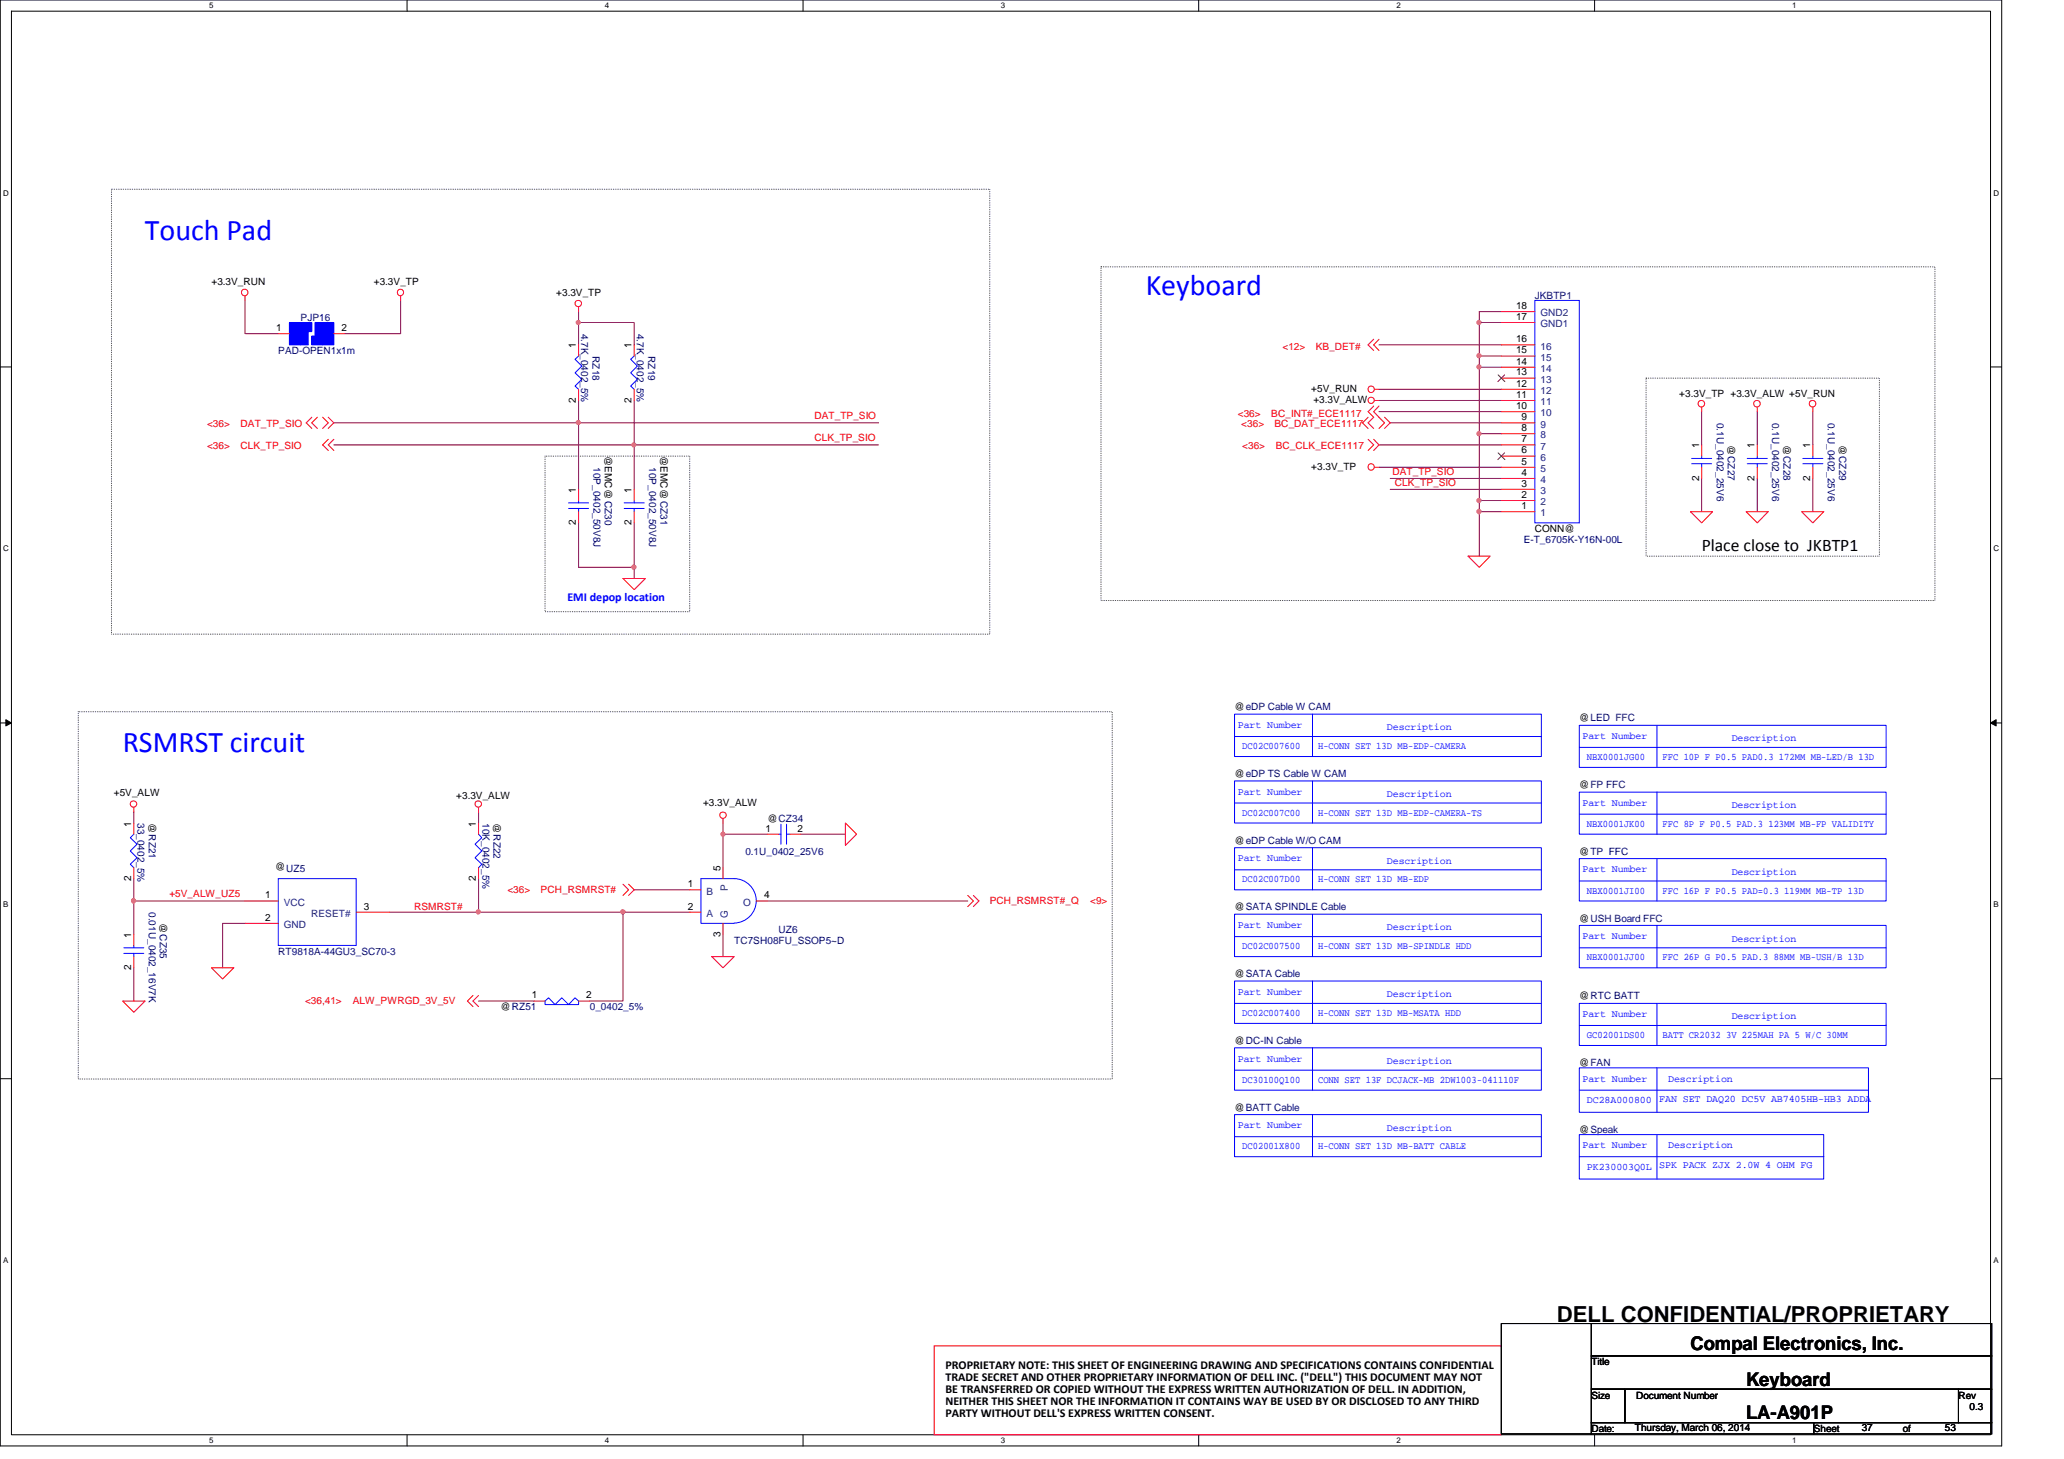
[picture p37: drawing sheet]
<svg xmlns="http://www.w3.org/2000/svg" width="297mm" height="210mm" viewBox="0 0 297 210" stroke-linecap="round" stroke-linejoin="round" font-family="sans-serif">
<defs><g id="words">
<g font-size="4.3" fill="#00f">
<text x="20.9" y="34.5">Touch Pad</text>
<text x="164.9" y="42.5">Keyboard</text>
<text x="17.7" y="108.1">RSMRST circuit</text>
</g>
<text font-size="3.2" x="224.1" y="190.2">DELL CONFIDENTIAL/PROPRIETARY</text>
<g font-size="2.7">
<text x="243.3" y="194.3">Compal Electronics, Inc.</text>
<text x="251.3" y="199.4">Keyboard</text>
<text x="251.3" y="204.2">LA-A901P</text>
</g>
<text font-size="2.5" x="244.9" y="79.2">Place close to JKBTP1</text>
<text font-size="1.7" fill="#00f" x="81.7" y="86.5">EMI depop location</text>
<g font-size="1.7">
<text x="136.1" y="196.9">PROPRIETARY NOTE: THIS SHEET OF ENGINEERING DRAWING AND SPECIFICATIONS CONTAINS CONFIDENTIAL</text>
<text x="136.1" y="198.6">TRADE SECRET AND OTHER PROPRIETARY INFORMATION OF DELL INC. (&quot;DELL&quot;) THIS DOCUMENT MAY NOT</text>
<text x="136.1" y="200.4">BE TRANSFERRED OR COPIED WITHOUT THE EXPRESS WRITTEN AUTHORIZATION OF DELL. IN ADDITION,</text>
<text x="136.1" y="202.1">NEITHER THIS SHEET NOR THE INFORMATION IT CONTAINS WAY BE USED BY OR DISCLOSED TO ANY THIRD</text>
<text x="136.1" y="203.8">PARTY WITHOUT DELL'S EXPRESS WRITTEN CONSENT.</text>
</g>
<g font-size="1.4">
<text x="30.4" y="41.1">+3.3V_RUN</text>
<text x="53.8" y="41.1">+3.3V_TP</text>
<text x="39.7" y="47.6">1</text>
<text x="49.1" y="47.6">2</text>
<text x="80" y="42.6">+3.3V_TP</text>
<text x="218.2" y="46">17</text>
<text x="218.2" y="44.5">18</text>
<text x="82.9" y="50.1" transform="rotate(-90 82.9 50.1)">1</text>
<text x="90.9" y="50.1" transform="rotate(-90 90.9 50.1)">1</text>
<text x="218.2" y="52.5">14</text>
<text x="218.2" y="50.8">15</text>
<text x="218.2" y="49.2">16</text>
<text x="82.9" y="57.9" transform="rotate(-90 82.9 57.9)">2</text>
<text x="90.9" y="57.9" transform="rotate(-90 90.9 57.9)">2</text>
<text x="188.7" y="56.4">+5V_RUN</text>
<text x="189" y="58">+3.3V_ALW</text>
<text x="218.2" y="58.8">10</text>
<text x="218.2" y="57.2">11</text>
<text x="218.2" y="55.6">12</text>
<text x="218.2" y="54">13</text>
<text x="241.7" y="57.1">+3.3V_TP +3.3V_ALW +5V_RUN</text>
<text x="87" y="65.6" transform="rotate(90 87 65.6)">@EMC@CZ30</text>
<text x="95" y="65.6" transform="rotate(90 95 65.6)">@EMC@CZ31</text>
<text x="219" y="65.2">6</text>
<text x="219" y="63.6">7</text>
<text x="219" y="62">8</text>
<text x="219" y="60.5">9</text>
<text x="244.5" y="64.5" transform="rotate(-90 244.5 64.5)">1</text>
<text x="248.7" y="64" transform="rotate(90 248.7 64)">@CZ27</text>
<text x="252.5" y="64.5" transform="rotate(-90 252.5 64.5)">1</text>
<text x="256.7" y="64" transform="rotate(90 256.7 64)">@CZ28</text>
<text x="260.5" y="64.5" transform="rotate(-90 260.5 64.5)">1</text>
<text x="264.7" y="64" transform="rotate(90 264.7 64)">@CZ29</text>
<text x="82.9" y="70.9" transform="rotate(-90 82.9 70.9)">1</text>
<text x="90.9" y="70.9" transform="rotate(-90 90.9 70.9)">1</text>
<text x="188.7" y="67.6">+3.3V_TP</text>
<text x="219" y="71.6">2</text>
<text x="219" y="70">3</text>
<text x="219" y="68.5">4</text>
<text x="219" y="66.8">5</text>
<text x="244.5" y="69.1" transform="rotate(-90 244.5 69.1)">2</text>
<text x="252.5" y="69.1" transform="rotate(-90 252.5 69.1)">2</text>
<text x="260.5" y="69.1" transform="rotate(-90 260.5 69.1)">2</text>
<text x="82.9" y="75.5" transform="rotate(-90 82.9 75.5)">2</text>
<text x="90.9" y="75.5" transform="rotate(-90 90.9 75.5)">2</text>
<text x="219" y="73.2">1</text>
<text x="220.9" y="76.6">CONN@</text>
<text x="177.7" y="102.2">@eDP Cable W CAM</text>
<text x="227.3" y="103.8">@LED FFC</text>
<text x="177.7" y="111.8">@eDP TS Cable W CAM</text>
<text x="227.3" y="113.4">@FP FFC</text>
<text x="16.4" y="114.5">+5V_ALW</text>
<text x="18.9" y="118.9" transform="rotate(-90 18.9 118.9)">1</text>
<text x="21.4" y="118.4" transform="rotate(90 21.4 118.4)">@RZ21</text>
<text x="65.7" y="115">+3.3V_ALW</text>
<text x="68.5" y="118.9" transform="rotate(-90 68.5 118.9)">1</text>
<text x="71" y="118.4" transform="rotate(90 71 118.4)">@RZ22</text>
<text x="101.2" y="116">+3.3V_ALW</text>
<text x="110.1" y="119.6">1</text>
<text x="110.4" y="118.2">@CZ34</text>
<text x="114.8" y="119.6">2</text>
<text x="39.6" y="125.2">@UZ5</text>
<text x="103.7" y="125.3" transform="rotate(-90 103.7 125.3)">5</text>
<text x="177.7" y="121.4">@eDP Cable W/O CAM</text>
<text x="227.3" y="123">@TP FFC</text>
<text x="18.9" y="126.7" transform="rotate(-90 18.9 126.7)">2</text>
<text x="38.1" y="129.2">1</text>
<text x="52.4" y="130.9">3</text>
<text x="68.5" y="126.7" transform="rotate(-90 68.5 126.7)">2</text>
<text x="99" y="127.6">1</text>
<text x="99" y="130.9">2</text>
<text x="110" y="129.2">4</text>
<text x="177.7" y="131">@SATA SPINDLE Cable</text>
<text x="18.9" y="134.9" transform="rotate(-90 18.9 134.9)">1</text>
<text x="23" y="132.8" transform="rotate(90 23 132.8)">@CZ35</text>
<text x="38.1" y="132.5">2</text>
<text x="103.7" y="134.7" transform="rotate(-90 103.7 134.7)">3</text>
<text x="227.3" y="132.6">@USH Board FFC</text>
<text x="18.9" y="139.5" transform="rotate(-90 18.9 139.5)">2</text>
<text x="76.5" y="143.6">1</text>
<text x="84.4" y="143.6">2</text>
<text x="177.7" y="140.6">@SATA Cable</text>
<text x="227.3" y="143.8">@RTC BATT</text>
<text x="72" y="145.4">@RZ51</text>
<text x="177.7" y="150.2">@DC-IN Cable</text>
<text x="227.3" y="153.4">@FAN</text>
<text x="177.7" y="159.8">@BATT Cable</text>
<text x="227.3" y="163">@Speak</text>
<text x="229" y="196.4">Title</text>
<text x="229" y="201.2">Size</text>
<text x="235.5" y="201.2">Document Number</text>
<text x="281.9" y="201.2">Rev</text>
<text x="283.5" y="202.8">0.3</text>
<text x="229" y="206">Date:</text>
<text x="235.3" y="205.9">Thursday, March 06, 2014</text>
<text x="261" y="206">Sheet</text>
<text x="267.9" y="205.9">37</text>
<text x="273.9" y="206">of</text>
<text x="279.9" y="205.9">53</text>
</g>
<g font-size="1.4" fill="#000080">
<text x="43.3" y="46.2">PJP16</text>
<text x="220.9" y="43">JKBTP1</text>
<text x="40" y="51">PAD-OPEN1x1m</text>
<text x="83.6" y="48" transform="rotate(90 83.6 48)">4.7K_0402_5%</text>
<text x="85.3" y="51.2" transform="rotate(90 85.3 51.2)">RZ18</text>
<text x="91.6" y="48" transform="rotate(90 91.6 48)">4.7K_0402_5%</text>
<text x="93.3" y="51.2" transform="rotate(90 93.3 51.2)">RZ19</text>
<text x="247.1" y="60.8" transform="rotate(90 247.1 60.8)">0.1U_0402_25V6</text>
<text x="255.1" y="60.8" transform="rotate(90 255.1 60.8)">0.1U_0402_25V6</text>
<text x="263.1" y="60.8" transform="rotate(90 263.1 60.8)">0.1U_0402_25V6</text>
<text x="85.4" y="67.2" transform="rotate(90 85.4 67.2)">10P_0402_50V8J</text>
<text x="93.4" y="67.2" transform="rotate(90 93.4 67.2)">10P_0402_50V8J</text>
<text x="219.3" y="78.2">E-T_6705K-Y16N-00L</text>
<text x="19.8" y="118.4" transform="rotate(90 19.8 118.4)">33_0402_5%</text>
<text x="69.4" y="118.4" transform="rotate(90 69.4 118.4)">10K_0402_5%</text>
<text x="107.3" y="123">0.1U_0402_25V6</text>
<text x="21.4" y="131.2" transform="rotate(90 21.4 131.2)">0.01U_0402_16V7K</text>
<text x="40" y="137.4">RT9818A-44GU3_SC70-3</text>
<text x="105.7" y="135.8">TC7SH08FU_SSOP5~D</text>
<text x="112.1" y="134.2">UZ6</text>
<text x="84.9" y="145.4">0_0402_5%</text>
</g>
<g font-size="1.4" fill="#004080">
<text x="221.7" y="47.1">GND1</text>
<text x="221.7" y="45.5">GND2</text>
<text x="221.7" y="53.5">14</text>
<text x="221.7" y="51.9">15</text>
<text x="221.7" y="50.3">16</text>
<text x="221.7" y="59.9">10</text>
<text x="221.7" y="58.3">11</text>
<text x="221.7" y="56.7">12</text>
<text x="221.7" y="55.1">13</text>
<text x="221.7" y="64.7">7</text>
<text x="221.7" y="63.1">8</text>
<text x="221.7" y="61.5">9</text>
<text x="221.7" y="71.1">3</text>
<text x="221.7" y="69.5">4</text>
<text x="221.7" y="67.9">5</text>
<text x="221.7" y="66.3">6</text>
<text x="221.7" y="74.3">1</text>
<text x="221.7" y="72.7">2</text>
<text x="40.8" y="130.3">VCC</text>
<text x="44.8" y="131.9">RESET#</text>
<text x="101.7" y="128.7">B</text>
<text x="101.7" y="131.9">A</text>
<text x="104.7" y="128.2" transform="rotate(-90 104.7 128.2)">P</text>
<text x="107" y="130.3">O</text>
<text x="40.8" y="133.5">GND</text>
<text x="104.7" y="132" transform="rotate(-90 104.7 132)">G</text>
</g>
<g font-size="1.4" fill="#f00">
<text x="184.6" y="50.3">&lt;12&gt;</text>
<text x="189.4" y="50.3">KB_DET#</text>
<text x="178.1" y="59.9">&lt;36&gt;</text>
<text x="183" y="59.9">BC_INT#_ECE1117</text>
<text x="29.8" y="64.6">&lt;36&gt;</text>
<text x="29.8" y="61.4">&lt;36&gt;</text>
<text x="34.6" y="64.6">CLK_TP_SIO</text>
<text x="34.6" y="61.4">DAT_TP_SIO</text>
<text x="117.2" y="63.5">CLK_TP_SIO</text>
<text x="117.2" y="60.3">DAT_TP_SIO</text>
<text x="178.6" y="61.4">&lt;36&gt;</text>
<text x="178.8" y="64.6">&lt;36&gt;</text>
<text x="183.4" y="61.4">BC_DAT_ECE1117</text>
<text x="183.6" y="64.6">BC_CLK_ECE1117</text>
<text x="200.4" y="68.3">DAT_TP_SIO</text>
<text x="200.7" y="69.8">CLK_TP_SIO</text>
<text x="24.4" y="129.1">+5V_ALW_UZ5</text>
<text x="59.6" y="130.9">RSMRST#</text>
<text x="73" y="128.4">&lt;36&gt;</text>
<text x="77.8" y="128.4">PCH_RSMRST#</text>
<text x="142.4" y="130">PCH_RSMRST#_Q</text>
<text x="156.9" y="130">&lt;9&gt;</text>
<text x="43.9" y="144.4">&lt;36,41&gt;</text>
<text x="50.8" y="144.4">ALW_PWRGD_3V_5V</text>
</g>
<g font-size="1.4" fill="#00f">
<text x="178.1" y="104.7">Part Number</text>
<text x="178.8" y="107.8">DC02C007600</text>
<text x="189.7" y="107.8">H-CONN SET 13D MB-EDP-CAMERA</text>
<text x="199.6" y="105">Description</text>
<text x="227.7" y="106.3">Part Number</text>
<text x="249.2" y="106.6">Description</text>
<text x="228.4" y="109.3">NBX0001JG00</text>
<text x="239.3" y="109.3">FFC 10P F P0.5 PAD0.3 172MM MB-LED/B 13D</text>
<text x="178.1" y="114.3">Part Number</text>
<text x="178.8" y="117.3">DC02C007C00</text>
<text x="189.7" y="117.3">H-CONN SET 13D MB-EDP-CAMERA-TS</text>
<text x="199.6" y="114.6">Description</text>
<text x="227.7" y="115.9">Part Number</text>
<text x="228.4" y="119">NBX0001JK00</text>
<text x="239.3" y="119">FFC 8P F P0.5 PAD.3 123MM MB-FP VALIDITY</text>
<text x="249.2" y="116.2">Description</text>
<text x="178.1" y="123.9">Part Number</text>
<text x="199.6" y="124.2">Description</text>
<text x="227.7" y="125.5">Part Number</text>
<text x="249.2" y="125.9">Description</text>
<text x="178.8" y="127">DC02C007D00</text>
<text x="189.7" y="127">H-CONN SET 13D MB-EDP</text>
<text x="228.4" y="128.6">NBX0001JI00</text>
<text x="239.3" y="128.6">FFC 16P F P0.5 PAD=0.3 119MM MB-TP 13D</text>
<text x="178.1" y="133.5">Part Number</text>
<text x="178.8" y="136.6">DC02C007500</text>
<text x="189.7" y="136.6">H-CONN SET 13D MB-SPINDLE HDD</text>
<text x="199.6" y="133.9">Description</text>
<text x="227.7" y="135.1">Part Number</text>
<text x="249.2" y="135.5">Description</text>
<text x="178.1" y="143.1">Part Number</text>
<text x="199.6" y="143.5">Description</text>
<text x="228.4" y="138.2">NBX0001JJ00</text>
<text x="239.3" y="138.2">FFC 26P G P0.5 PAD.3 88MM MB-USH/B 13D</text>
<text x="178.8" y="146.2">DC02C007400</text>
<text x="189.7" y="146.2">H-CONN SET 13D MB-MSATA HDD</text>
<text x="227.7" y="146.3">Part Number</text>
<text x="228.4" y="149.4">GC02001DS00</text>
<text x="239.3" y="149.4">BATT CR2032 3V 225MAH PA 5 W/C 30MM</text>
<text x="249.2" y="146.6">Description</text>
<text x="178.1" y="152.7">Part Number</text>
<text x="178.8" y="155.8">DC30100Q100</text>
<text x="189.7" y="155.8">CONN SET 13F DCJACK-MB 2DW1003-041110F</text>
<text x="199.6" y="153">Description</text>
<text x="227.7" y="155.6">Part Number</text>
<text x="240.1" y="155.6">Description</text>
<text x="228.4" y="158.7">DC28A000800</text>
<text x="238.8" y="158.5">FAN SET DAQ20 DC5V AB7405HB-HB3 ADDA</text>
<text x="178.1" y="162.3">Part Number</text>
<text x="178.8" y="165.4">DC02001X800</text>
<text x="189.7" y="165.4">H-CONN SET 13D MB-BATT CABLE</text>
<text x="199.6" y="162.6">Description</text>
<text x="227.7" y="165.2">Part Number</text>
<text x="240.1" y="165.2">Description</text>
<text x="228.4" y="168.3">PK230003Q0L</text>
<text x="238.8" y="168.1">SPK PACK ZJX 2.0W 4 OHM FG</text>
</g>
<g font-size="1.1">
<text x="30.1" y="1.1">5</text>
<text x="87" y="1.1">4</text>
<text x="144" y="1.1">3</text>
<text x="201" y="1.1">2</text>
<text x="257.9" y="1.1">1</text>
<text x=".5" y="28.2">D</text>
<text x="286.9" y="28.2">D</text>
<text x=".5" y="79.3">C</text>
<text x="286.9" y="79.3">C</text>
<text x=".5" y="130.6">B</text>
<text x="286.9" y="130.6">B</text>
<text x=".5" y="181.7">A</text>
<text x="286.9" y="181.7">A</text>
<text x="30.1" y="207.6">5</text>
<text x="87" y="207.6">4</text>
<text x="144" y="207.6">3</text>
<text x="201" y="207.6">2</text>
<text x="257.9" y="207.6">1</text>
</g>
</g></defs>
<path d="M0 0h288.1v208h-288.1zM1.6 1.6h284.9v204.8h-284.9z" fill="none" stroke="#000" stroke-width=".14"/>
<g fill="#fff">
<path d="M30.1 .2h.6v1.2h-.6z"/>
<path d="M30.1 206.6h.6v1.2h-.6z"/>
</g>
<path d="M58.6 0v1.6M58.6 206.4v1.6" fill="none" stroke="#000" stroke-width=".14"/>
<g fill="#fff">
<path d="M87 .2h.6v1.2h-.6z"/>
<path d="M87 206.6h.6v1.2h-.6z"/>
</g>
<path d="M115.6 0v1.6M115.6 206.4v1.6" fill="none" stroke="#000" stroke-width=".14"/>
<g fill="#fff">
<path d="M144 .2h.6v1.2h-.6z"/>
<path d="M144 206.6h.6v1.2h-.6z"/>
</g>
<path d="M172.5 0v1.6M172.5 206.4v1.6" fill="none" stroke="#000" stroke-width=".14"/>
<g fill="#fff">
<path d="M201 .2h.5v1.2h-.5z"/>
<path d="M201 206.6h.5v1.2h-.5z"/>
</g>
<path d="M229.5 0v1.6M229.5 206.4v1.6" fill="none" stroke="#000" stroke-width=".14"/>
<g fill="#fff">
<path d="M257.9 .2h.6v1.2h-.6z"/>
<path d="M257.9 206.6h.6v1.2h-.6z"/>
<path d="M.5 27.2h.7v1.2h-.7z"/>
<path d="M286.9 27.2h.8v1.2h-.8z"/>
<path d="M.5 78.4h.7v1.1h-.7z"/>
<path d="M286.9 78.4h.8v1.1h-.8z"/>
</g>
<path d="M0 52.8h1.6M286.5 52.8h1.6" fill="none" stroke="#000" stroke-width=".14"/>
<g fill="#fff">
<path d="M.5 129.6h.7v1.2h-.7z"/>
<path d="M286.9 129.6h.7v1.2h-.7z"/>
</g>
<path d="M0 104h1.6M.8 103.5l.8 .5-.8 .4zM286.5 104h1.6M286.5 104l.8-.5v.9z" fill="none" stroke="#000" stroke-width=".14"/>
<path d="M.8 103.5l.8 .5-.8 .4zM286.5 104l.8-.5v.9z" fill="#000"/>
<g fill="#fff">
<path d="M.5 180.8h.7v1.1h-.7z"/>
<path d="M286.9 180.8h.7v1.1h-.7z"/>
</g>
<path d="M92.9 99.2h.1M27.3 105.6h.1M0 155.2h1.6M286.5 155.2h1.6" fill="none" stroke="#000" stroke-width=".14"/>
<path d="M16 27.2h126.4v64h-126.4zM158.4 38.4h120.1v48h-120.1zM236.9 54.4h33.6v25.6h-33.6zM78.4 65.6h20.9v22.4h-20.9zM11.3 102.4h148.8v52.8h-148.8z" fill="none" stroke="#000" stroke-width=".14" stroke-dasharray="0 .3"/>
<path d="M134.4 193.6h81.7v12.8h-81.7z" fill="none" stroke="#f00" stroke-width=".14"/>
<path d="M198.5 57.6h17.6M104.1 118.4v6.4M104.1 120h6.3" fill="none" stroke="#800040" stroke-width=".14"/>
<circle cx="104.1" cy="120" r=".3" fill="#f0f"/>
<circle cx="104.1" cy="120" r=".3" fill="none" stroke="#f0f" stroke-width=".14"/>
<path d="M35.3 43.2v4.8h4.7M83.3 49.6v-3.2h8v3.2M68.9 116.8v1.6" fill="none" stroke="#800040" stroke-width=".14"/>
<circle cx="83.2" cy="46.4" r=".3" fill="#f0f"/>
<circle cx="83.2" cy="46.4" r=".3" fill="none" stroke="#f0f" stroke-width=".14"/>
<path d="M57.7 43.2v4.8h-8M83.3 44.8v1.6M198.5 67.2h17.6M19.3 116.8v1.6M35.3 129.6h-16v4.8" fill="none" stroke="#800040" stroke-width=".14"/>
<circle cx="19.2" cy="129.6" r=".31" fill="#f0f"/>
<circle cx="19.2" cy="129.6" r=".31" fill="none" stroke="#f0f" stroke-width=".14"/>
<path d="M198.5 56h17.6M198.5 59.2h17.6M216.1 44.8h-3.2v1.6M83.3 75.2v6.4M198.5 64h17.6M200.1 60.8h16M19.3 126.4v3.2" fill="none" stroke="#800040" stroke-width=".14"/>
<circle cx="212.8" cy="46.4" r=".3" fill="#f0f"/>
<circle cx="212.8" cy="46.4" r=".3" fill="none" stroke="#f0f" stroke-width=".14"/>
<path d="M212.9 46.4v4.8h3.2" fill="none" stroke="#800040" stroke-width=".14"/>
<circle cx="212.8" cy="51.2" r=".3" fill="#f0f"/>
<circle cx="212.8" cy="51.2" r=".3" fill="none" stroke="#f0f" stroke-width=".14"/>
<path d="M212.9 51.2v1.6h3.2M212.9 52.8v9.6h3.2" fill="none" stroke="#800040" stroke-width=".14"/>
<circle cx="212.8" cy="62.4" r=".3" fill="#f0f"/>
<circle cx="212.8" cy="62.4" r=".3" fill="none" stroke="#f0f" stroke-width=".14"/>
<circle cx="212.8" cy="52.8" r=".3" fill="#f0f"/>
<circle cx="212.8" cy="52.8" r=".3" fill="none" stroke="#f0f" stroke-width=".14"/>
<path d="M212.9 62.4v9.6h3.2" fill="none" stroke="#800040" stroke-width=".14"/>
<circle cx="212.8" cy="72" r=".3" fill="#f0f"/>
<circle cx="212.8" cy="72" r=".3" fill="none" stroke="#f0f" stroke-width=".14"/>
<path d="M216.1 73.6h-3.2v6.4" fill="none" stroke="#800040" stroke-width=".14"/>
<circle cx="212.8" cy="73.6" r=".31" fill="#f0f"/>
<circle cx="212.8" cy="73.6" r=".31" fill="none" stroke="#f0f" stroke-width=".14"/>
<path d="M198.5 49.6h17.6M212.9 46.4h3.2M48 64h43.3v6.4M212.9 72v1.6M19.3 139.2v4.8M35.3 132.8h-3.3v6.4M104.1 134.4v3.2M115.3 120h6.4" fill="none" stroke="#800040" stroke-width=".14"/>
<circle cx="91.2" cy="64" r=".3" fill="#f0f"/>
<circle cx="91.2" cy="64" r=".3" fill="none" stroke="#f0f" stroke-width=".14"/>
<path d="M91.3 57.6v6.4M48 60.8h35.3v9.6" fill="none" stroke="#800040" stroke-width=".14"/>
<circle cx="83.2" cy="60.8" r=".3" fill="#f0f"/>
<circle cx="83.2" cy="60.8" r=".3" fill="none" stroke="#f0f" stroke-width=".14"/>
<path d="M83.3 57.6v3.2M56 131.2h12.9M68.9 126.4v4.8M68.9 131.2h20.8M91.3 128h8M110.4 129.6h28.9" fill="none" stroke="#800040" stroke-width=".14"/>
<circle cx="68.8" cy="131.2" r=".3" fill="#f0f"/>
<circle cx="68.8" cy="131.2" r=".3" fill="none" stroke="#f0f" stroke-width=".14"/>
<circle cx="89.6" cy="131.2" r=".31" fill="#f0f"/>
<circle cx="89.6" cy="131.2" r=".31" fill="none" stroke="#f0f" stroke-width=".14"/>
<path d="M83.3 60.8h43.1M91.3 75.2v6.4h-8M91.3 64h35.1M200.1 70.4h16M200.1 68.8h16" fill="none" stroke="#800040" stroke-width=".14"/>
<circle cx="91.2" cy="81.6" r=".31" fill="#f0f"/>
<circle cx="91.2" cy="81.6" r=".31" fill="none" stroke="#f0f" stroke-width=".14"/>
<path d="M244.9 59.2v4.8M252.9 59.2v4.8M260.9 59.2v4.8M244.9 68.8v4.8M252.9 68.8v4.8M260.9 68.8v4.8M91.3 81.6v1.6M99.3 131.2h-9.6v12.8h-4.8M68.9 144h8" fill="none" stroke="#800040" stroke-width=".14"/>
<g fill="none" stroke="#f00" stroke-width=".14">
<path d="M35.3 42.6v.6M57.7 42.6v.6M83.3 44.2v.6M83.3 49.6v1.6M83.3 56v1.6M91.3 49.6v1.6M91.3 56v1.6M197.7 58.4l-.8 .8 .8 .8-.8 .8 .8 .8M197.7 48.8l-.8 .8 .8 .8M197.8 56h.7M197.8 57.6h.7M198.5 58.4l-.8 .8 1.6 1.6-.8 .8"/>
<path d="M198.5 48.8l-.8 .8 .8 .8M216.1 46.4h4.8M216.1 44.8h4.8M216.1 59.2h4.8M216.1 57.6h4.8M216.1 56h4.8M216.1 54.4h4.8M216.1 52.8h4.8M216.1 51.2h4.8M216.1 49.6h4.8M244.9 58.6v.6M252.9 58.6v.6"/>
<path d="M260.9 58.6v.6M44.9 60l-.8 .8 .8 .8M45.7 60l-.8 .8 .8 .8M46.4 60l.8 .8-.8 .8M47.2 60l.8 .8-.8 .8M47.2 63.2l-.8 .8 .8 .8M48 63.2l-.8 .8 .8 .8M196.9 60l-.8 .8 .8 .8M196.9 63.2l.8 .8-.8 .8M197.7 63.2l.8 .8-.8 .8M197.8 67.2h.7M199.3 60l.8 .8-.8 .8"/>
<path d="M216.1 73.6h4.8M216.1 72h4.8M216.1 70.4h4.8M216.1 68.8h4.8M216.1 67.2h4.8M216.1 65.6h4.8M216.1 64h4.8M216.1 62.4h4.8M216.1 60.8h4.8M243.3 73.6h3.2l-1.6 1.6zM244.9 64v1.6M244.9 67.2v1.6"/>
<path d="M251.3 73.6h3.2l-1.6 1.6zM259.3 73.6h3.2l-1.6 1.6zM260.9 64v1.6M260.9 67.2v1.6M89.7 83.2h3.2l-1.6 1.6zM211.3 80h3.2l-1.6 1.6zM19.3 116.2v.6M19.3 118.4v1.6M68.9 116.2v.6M68.9 118.4v1.6M104.1 117.8v.6M121.7 118.4l1.6 1.6-1.6 1.6z"/>
<path d="M19.3 124.8v1.6M19.3 134.4v1.6M19.3 137.6v1.6M30.4 139.2h3.3l-1.7 1.6zM35.3 129.6h4.7M35.3 132.8h4.7M51.3 131.2h4.7M68.9 124.8v1.6M89.7 127.2l.8 .8-.8 .8M90.5 127.2l.8 .8-.8 .8M99.3 128h1.6M99.3 131.2h1.6"/>
<path d="M102.4 137.6h3.3l-1.6 1.6zM104.1 132.8v1.6M104.1 124.8v1.6M108.9 129.6h1.5M139.3 128.8l.8 .8-.8 .8M140.1 128.8l.8 .8-.8 .8M17.6 144h3.3l-1.6 1.6zM68.1 143.2l-.8 .8 .8 .8M68.9 143.2l-.8 .8 .8 .8M76.9 144h1.5M83.3 144h1.6"/>
<circle cx="35.2" cy="42.1" r=".47"/>
<circle cx="57.6" cy="42.1" r=".46"/>
<circle cx="83.2" cy="43.7" r=".46"/>
<circle cx="197.3" cy="56" r=".46"/>
<circle cx="197.3" cy="57.6" r=".45"/>
<circle cx="244.8" cy="58.1" r=".47"/>
<circle cx="252.8" cy="58.1" r=".47"/>
<circle cx="260.8" cy="58.1" r=".47"/>
<circle cx="197.3" cy="67.2" r=".46"/>
<circle cx="19.2" cy="115.7" r=".46"/>
<circle cx="68.8" cy="115.7" r=".46"/>
<circle cx="104.1" cy="117.3" r=".46"/>
</g>
<path d="M216.1 190.4h12.9v15.9h-12.9zM229 190.4h57.6v4.7h-57.6zM229 195.1h57.6v4.8h-57.6zM229 199.9h4.8v4.8h-4.8zM233.8 199.9h48.1v4.8h-48.1zM281.9 199.9h4.7v4.8h-4.7zM229 204.7h32v1.6h-32zM261 204.7h25.6v1.6h-25.6z" fill="none" stroke="#000" stroke-width=".14"/>
<g fill="none" stroke="#00f" stroke-width=".14">
<path d="M83.3 51.2l-.5 .5 .9 1-.9 .9 .9 1-.9 .9 .5 .5M91.3 51.2l-.5 .5 .9 1-.9 .9 .9 1-.9 .9 .5 .5M220.9 43.2h6.4v32h-6.4zM243.5 66.7h2.8M243.5 66h2.8M244.9 65.6v.4M244.9 66.7v.5M259.5 66.7h2.8M259.5 66h2.8M260.9 65.6v.4M260.9 66.7v.5M177.7 102.7h44.1v6.1h-44.1z"/>
<path d="M177.7 112.4h44.1v6h-44.1zM177.7 106h44.1M177.7 115.5h44.1M188.9 102.7v6.1M188.9 112.4v6M227.3 114h44.1v6h-44.1zM227.3 104.4h44.1v6h-44.1zM227.3 117.1h44.1M227.3 107.5h44.1M238.5 114v6M238.5 104.4v6M17.8 137.2h2.9"/>
<path d="M17.8 136.4h2.9M19.3 120l-.5 .5 .9 1-.9 .9 .9 1-.9 .9 .5 .5M19.3 136v.4M19.3 137.2v.4M40 126.4h11.3v9.6h-11.3zM68.9 120l.4 .5-.9 1 .9 .9-.9 1 .9 .9-.4 .5M105.7 132.8a3.2 3.2 0 0 0 3.1-3.2 3.2 3.2 0 0 0-3.1-3.2h-4.8v6.4h4.8M177.7 131.5h44.1v6.1h-44.1zM177.7 134.7h44.1M188.9 131.5v6.1M227.3 133.1h44.1v6.1h-44.1zM227.3 136.4h44.1"/>
<path d="M238.5 133.1v6.1M78.4 144l.5-.4 1 .9 1-.9 .9 .9 1-.9 .5 .4v.5h-4.9zM177.7 150.7h44.1v6.1h-44.1zM177.7 154h44.1M188.9 150.7v6.1M227.3 153.6h41.6v6.4h-41.6zM227.3 144.4h44.1v6h-44.1zM227.3 156.8h41.6M227.3 147.5h44.1M238.5 153.6v6.4M238.5 144.4v6M177.7 160.4h44.1v6h-44.1z"/>
<path d="M177.7 163.5h44.1M188.9 160.4v6M227.3 163.2h35.2v6.4h-35.2zM227.3 166.4h35.2M238.5 163.2v6.4"/>
</g>
<path d="M215.6 53.9l1 1M216.5 53.9l-.9 1M215.6 65.2l1 .9M216.5 65.2l-.9 .9" fill="none" stroke="#804000" stroke-width=".14"/>
<path d="M41.7 46.4h1.6v3.2h-1.6z" fill-rule="evenodd" fill="#00f"/>
<path d="M41.7 46.4h1.6v3.2h-1.6z" fill="none" stroke="#00f" stroke-width=".14"/>
<path d="M46.4 46.4h1.6v3.2h-1.6z" fill-rule="evenodd" fill="#00f"/>
<path d="M46.4 46.4h1.6v3.2h-1.6z" fill="none" stroke="#00f" stroke-width=".14"/>
<path d="M43.3 46.4h1.1v3.2h-1.1z" fill-rule="evenodd" fill="#00f"/>
<path d="M43.3 46.4h1.1v3.2h-1.1z" fill="none" stroke="#00f" stroke-width=".14"/>
<path d="M44.4 46.4h.5v1.3h-.5z" fill-rule="evenodd" fill="#00f"/>
<path d="M44.4 46.4h.5v1.3h-.5z" fill="none" stroke="#00f" stroke-width=".14"/>
<path d="M44.9 48.3h.4v1.3h-.4z" fill-rule="evenodd" fill="#00f"/>
<path d="M44.9 48.3h.4v1.3h-.4z" fill="none" stroke="#00f" stroke-width=".14"/>
<path d="M45.3 46.4h1.1v3.2h-1.1z" fill-rule="evenodd" fill="#00f"/>
<g fill="none" stroke="#00f" stroke-width=".14">
<path d="M45.3 46.4h1.1v3.2h-1.1zM81.8 73.2h2.9M81.8 72.3h2.9M83.3 72v.3M83.3 73.2v.4M89.8 73.2h2.9M89.8 72.3h2.9M91.3 72v.3M91.3 73.2v.4M251.5 66.7h2.8M251.5 66h2.8M252.9 65.6v.4"/>
<path d="M252.9 66.7v.5M112.4 118.6v2.9M113.2 118.6v2.9M112.1 120h.3M113.2 120h.5M177.7 122h44.1v6h-44.1zM177.7 125.1h44.1M188.9 122v6M227.3 123.5h44.1v6.1h-44.1zM227.3 126.7h44.1M238.5 123.5v6.1M177.7 141.1h44.1v6.1h-44.1z"/>
<path d="M177.7 144.4h44.1M188.9 141.1v6.1"/>
</g>
<path d="M40 48h1.7M48 48h1.7M83.3 70.4v1.6M83.3 73.6v1.6M91.3 70.4v1.6M91.3 73.6v1.6M252.9 64v1.6M252.9 67.2v1.6M110.4 120h1.7M113.7 120h1.6" fill="none" stroke="#f00" stroke-width=".14"/>
<circle cx="104.1" cy="120" r=".3" fill="#f0f"/>
<circle cx="104.1" cy="120" r=".3" fill="none" stroke="#f0f" stroke-width=".14"/>
<circle cx="83.2" cy="46.4" r=".3" fill="#f0f"/>
<circle cx="83.2" cy="46.4" r=".3" fill="none" stroke="#f0f" stroke-width=".14"/>
<circle cx="19.2" cy="129.6" r=".31" fill="#f0f"/>
<circle cx="19.2" cy="129.6" r=".31" fill="none" stroke="#f0f" stroke-width=".14"/>
<circle cx="212.8" cy="46.4" r=".3" fill="#f0f"/>
<circle cx="212.8" cy="46.4" r=".3" fill="none" stroke="#f0f" stroke-width=".14"/>
<circle cx="212.8" cy="51.2" r=".3" fill="#f0f"/>
<circle cx="212.8" cy="51.2" r=".3" fill="none" stroke="#f0f" stroke-width=".14"/>
<circle cx="212.8" cy="62.4" r=".3" fill="#f0f"/>
<circle cx="212.8" cy="62.4" r=".3" fill="none" stroke="#f0f" stroke-width=".14"/>
<circle cx="212.8" cy="52.8" r=".3" fill="#f0f"/>
<circle cx="212.8" cy="52.8" r=".3" fill="none" stroke="#f0f" stroke-width=".14"/>
<circle cx="212.8" cy="72" r=".3" fill="#f0f"/>
<circle cx="212.8" cy="72" r=".3" fill="none" stroke="#f0f" stroke-width=".14"/>
<circle cx="212.8" cy="73.6" r=".31" fill="#f0f"/>
<circle cx="212.8" cy="73.6" r=".31" fill="none" stroke="#f0f" stroke-width=".14"/>
<circle cx="91.2" cy="64" r=".3" fill="#f0f"/>
<circle cx="91.2" cy="64" r=".3" fill="none" stroke="#f0f" stroke-width=".14"/>
<circle cx="83.2" cy="60.8" r=".3" fill="#f0f"/>
<circle cx="83.2" cy="60.8" r=".3" fill="none" stroke="#f0f" stroke-width=".14"/>
<circle cx="68.8" cy="131.2" r=".3" fill="#f0f"/>
<circle cx="68.8" cy="131.2" r=".3" fill="none" stroke="#f0f" stroke-width=".14"/>
<circle cx="89.6" cy="131.2" r=".31" fill="#f0f"/>
<circle cx="89.6" cy="131.2" r=".31" fill="none" stroke="#f0f" stroke-width=".14"/>
<circle cx="91.2" cy="81.6" r=".31" fill="#f0f"/>
<circle cx="91.2" cy="81.6" r=".31" fill="none" stroke="#f0f" stroke-width=".14"/>
<use href="#words"/>
</svg>
